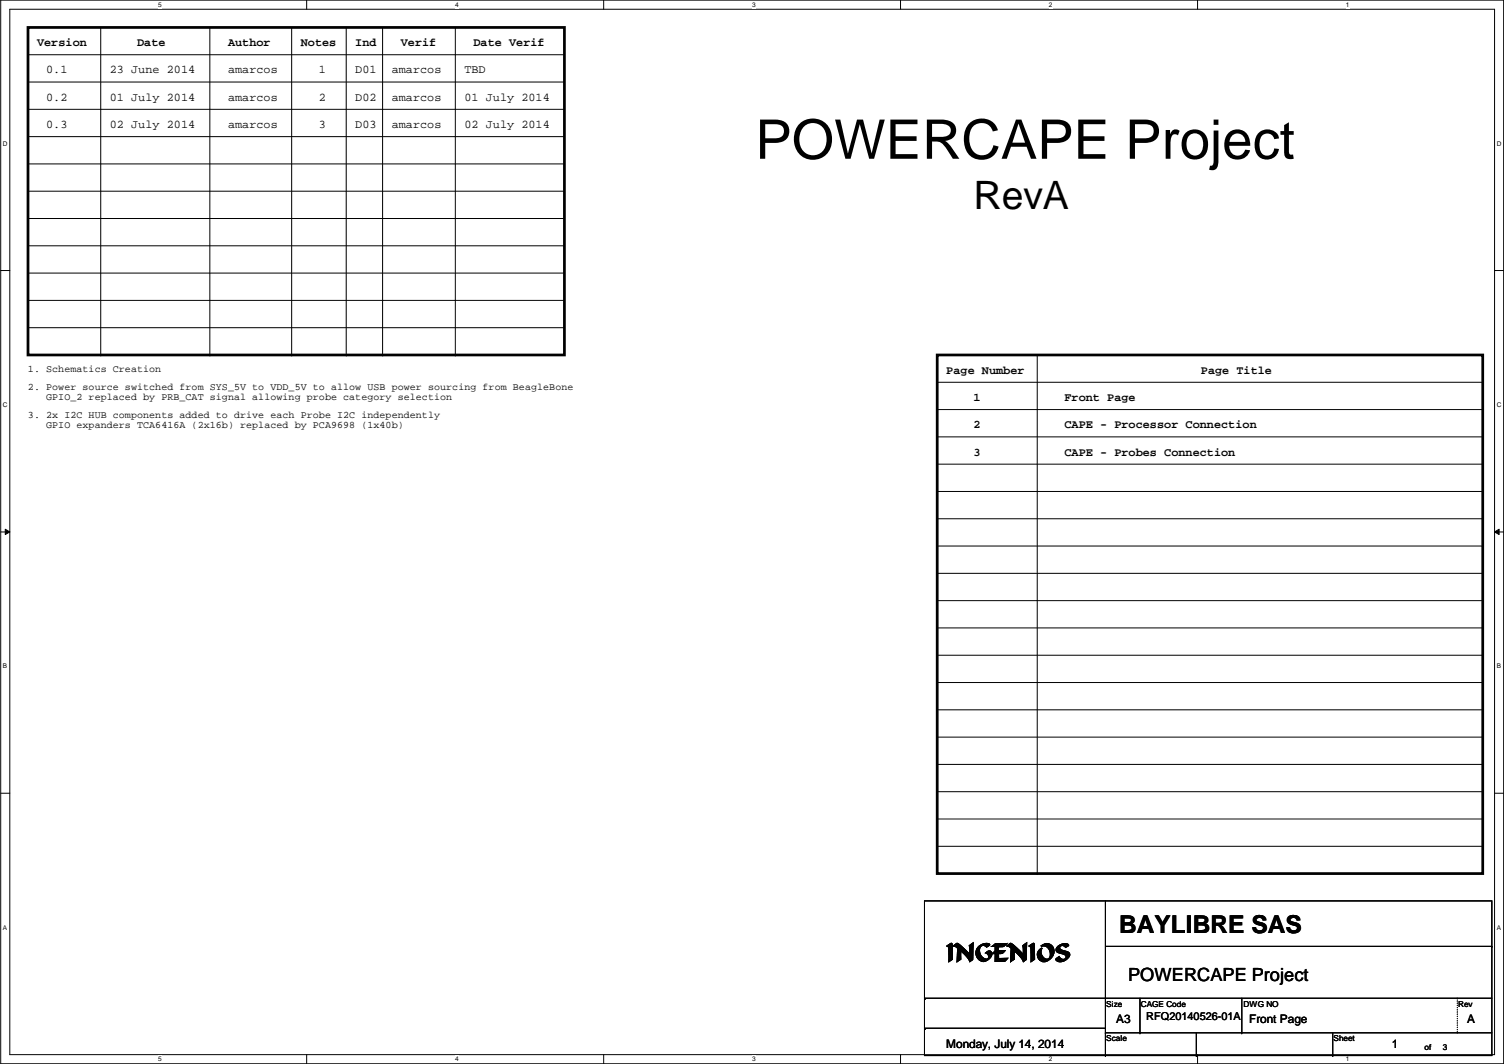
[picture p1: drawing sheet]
<svg xmlns="http://www.w3.org/2000/svg" width="420mm" height="297mm" viewBox="0 0 420 297" stroke-linecap="round" stroke-linejoin="round" font-family="sans-serif">
<defs><g id="words">
<text font-size="15.2" x="211" y="44.3">POWERCAPE Project</text>
<text font-size="10.9" x="272" y="58.2">RevA</text>
<g font-size="6.9">
<text x="312.6" y="260.4">BAYLIBRE SAS</text>
<text x="264.4" y="268.4">INGENIOS</text>
</g>
<text font-size="5.1" x="315.2" y="273.8">POWERCAPE Project</text>
<g font-size="3.3">
<text x="10.4" y="12.9">Version</text>
<text x="38.3" y="12.9">Date</text>
<text x="63.7" y="12.9">Author</text>
<text x="84" y="12.9">Notes</text>
<text x="99.3" y="12.9">Ind</text>
<text x="112" y="12.9">Verif</text>
<text x="132.3" y="12.9">Date Verif</text>
<text x="12.9" y="20.4">0.1</text>
<text x="30.7" y="20.4">23 June 2014</text>
<text x="63.7" y="20.4">amarcos</text>
<text x="89.1" y="20.4">1</text>
<text x="99.3" y="20.4">D01</text>
<text x="109.4" y="20.4">amarcos</text>
<text x="129.7" y="20.4">TBD</text>
<text x="12.9" y="28.1">0.2</text>
<text x="30.7" y="28.1">01 July 2014</text>
<text x="63.7" y="28.1">amarcos</text>
<text x="89.1" y="28.1">2</text>
<text x="99.3" y="28.1">D02</text>
<text x="109.4" y="28.1">amarcos</text>
<text x="129.7" y="28.1">01 July 2014</text>
<text x="12.9" y="35.7">0.3</text>
<text x="30.7" y="35.7">02 July 2014</text>
<text x="63.7" y="35.7">amarcos</text>
<text x="89.1" y="35.7">3</text>
<text x="99.3" y="35.7">D03</text>
<text x="109.4" y="35.7">amarcos</text>
<text x="129.7" y="35.7">02 July 2014</text>
<text x="264.4" y="104.4">Page Number</text>
<text x="335.5" y="104.4">Page Title</text>
<text x="272" y="112">1</text>
<text x="297.4" y="112">Front Page</text>
<text x="272" y="119.6">2</text>
<text x="297.4" y="119.6">CAPE - Processor Connection</text>
<text x="272" y="127.2">3</text>
<text x="297.4" y="127.2">CAPE - Probes Connection</text>
<text x="311.9" y="285.5">A3</text>
<text x="348.9" y="285.5">Front Page</text>
<text x="409.9" y="285.5">A</text>
<text x="264.4" y="292.6">Monday, July 14, 2014</text>
<text x="388.8" y="292.6">1</text>
</g>
<text font-size="3" x="320.2" y="284.7">RFQ20140526-01A</text>
<g font-size="2.8">
<text x="7.8" y="103.9">1. Schematics Creation</text>
<text x="7.8" y="109">2. Power source switched from SYS_5V to VDD_5V to allow USB power sourcing from BeagleBone</text>
<text x="12.9" y="111.8">GPIO_2 replaced by PRB_CAT signal allowing probe category selection</text>
<text x="7.8" y="116.6">3. 2x I2C HUB components added to drive each Probe I2C independently</text>
<text x="12.9" y="119.4">GPIO expanders TCA6416A (2x16b) replaced by PCA9698 (1x40b)</text>
</g>
<g font-size="2.3">
<text x="309.1" y="281">Size</text>
<text x="318.7" y="281">CAGE Code</text>
<text x="347.4" y="281.3">DWG NO</text>
<text x="407.4" y="281">Rev</text>
<text x="309.1" y="290.7">Scale</text>
<text x="372.6" y="290.7">Sheet</text>
<text x="398" y="293.2">of</text>
<text x="403" y="293.2">3</text>
</g>
<g font-size="1.8">
<text x="44.2" y="1.9">5</text>
<text x="127.1" y="1.9">4</text>
<text x="210.1" y="1.9">3</text>
<text x="293" y="1.9">2</text>
<text x="376" y="1.9">1</text>
<text x=".8" y="40.6">D</text>
<text x="418.2" y="40.6">D</text>
<text x=".8" y="113.6">C</text>
<text x="418.2" y="113.6">C</text>
<text x=".8" y="186.6">B</text>
<text x="418.2" y="186.6">B</text>
<text x=".8" y="259.5">A</text>
<text x="418.2" y="259.5">A</text>
<text x="44.2" y="296.3">5</text>
<text x="127.1" y="296.3">4</text>
<text x="210.1" y="296.3">3</text>
<text x="293" y="296.3">2</text>
<text x="376" y="296.3">1</text>
</g>
</g></defs>
<path d="M.2 0h419.9v297h-419.9zM2.7 2.6h414.8v291.8h-414.8z" fill="none" stroke="#000" stroke-width=".28"/>
<g fill="#fff">
<path d="M44.2 .3h1v2h-1z"/>
<path d="M44.2 294.7h1v2h-1z"/>
</g>
<path d="M85.7 0v2.6M85.7 294.4v2.6" fill="none" stroke="#000" stroke-width=".28"/>
<g fill="#fff">
<path d="M127.1 .3h1v2h-1z"/>
<path d="M127.1 294.7h1v2h-1z"/>
</g>
<path d="M168.6 0v2.6M168.6 294.4v2.6" fill="none" stroke="#000" stroke-width=".28"/>
<g fill="#fff">
<path d="M210.1 .3h1v2h-1z"/>
<path d="M210.1 294.7h1v2h-1z"/>
</g>
<path d="M251.6 0v2.6M251.6 294.4v2.6" fill="none" stroke="#000" stroke-width=".28"/>
<g fill="#fff">
<path d="M293 .3h1v2h-1z"/>
<path d="M293 294.7h1v2h-1z"/>
</g>
<path d="M334.5 0v2.6M334.5 294.4v2.6" fill="none" stroke="#000" stroke-width=".28"/>
<g fill="#fff">
<path d="M376 .3h1v2h-1z"/>
<path d="M376 294.7h1v2h-1z"/>
<path d="M.8 39h1.3v2h-1.3z"/>
<path d="M418.2 39h1.2v2h-1.2z"/>
<path d="M.8 112h1.3v2h-1.3z"/>
<path d="M418.2 112h1.2v2h-1.2z"/>
</g>
<path d="M.2 75.5h2.5M417.5 75.5h2.6" fill="none" stroke="#000" stroke-width=".28"/>
<g fill="#fff">
<path d="M.8 185h1.2v1.9h-1.2z"/>
<path d="M418.2 185h1.1v1.9h-1.1z"/>
</g>
<path d="M.2 148.5h2.5M1.5 147.7l1.2 .8-1.2 .7zM417.5 148.5l1.3-.8v1.5zM417.5 148.5h2.6" fill="none" stroke="#000" stroke-width=".28"/>
<path d="M1.5 147.7l1.2 .8-1.2 .7zM417.5 148.5l1.3-.8v1.5z" fill="#000"/>
<g fill="#fff">
<path d="M.8 257.9h1.2v2h-1.2z"/>
<path d="M418.2 257.9h1.1v2h-1.1z"/>
</g>
<g fill="none" stroke="#000" stroke-width=".28">
<path d="M7.8 15.3h149.9M28.1 7.7v91.4M58.6 7.7v91.4M81.5 7.7v91.4M96.7 7.7v91.4M106.9 7.7v91.4M127.2 7.7v91.4M157.7 15.3h.1M7.8 22.9h149.9M7.8 30.5h149.9M7.8 38.1h149.9M157.7 22.9h.1"/>
<path d="M157.7 30.5h.1M157.7 38.1h.1M7.8 45.8h149.9M7.8 53.4h149.9M157.7 45.8h.1M157.7 53.4h.1M7.8 61h149.9M7.8 68.6h149.9M7.8 76.2h149.9M157.7 61h.1M157.7 68.6h.1M157.7 76.2h.1"/>
<path d="M7.8 83.9h149.9M7.8 91.5h149.9M28.1 99.1h.1M58.6 99.1h.1M81.5 99.1h.1M96.7 99.1h.1M106.9 99.1h.1M127.2 99.1h.1M157.7 83.9h.1M157.7 91.5h.1M289.8 99.1v144.8M261.8 114.3h152.4"/>
<path d="M261.8 106.7h152.4M414.2 114.3h.1M414.2 106.7h.1M261.8 137.2h152.4M261.8 129.6h152.4M261.8 122h152.4M414.2 137.2h.1M414.2 129.6h.1M414.2 122h.1M261.8 152.4h152.4M261.8 144.8h152.4M414.2 152.4h.1"/>
<path d="M414.2 144.8h.1M261.8 175.3h152.4M261.8 167.7h152.4M261.8 160.1h152.4M414.2 175.3h.1M414.2 167.7h.1M414.2 160.1h.1M261.8 198.2h152.4M261.8 190.5h152.4M261.8 182.9h152.4M414.2 198.2h.1M414.2 190.5h.1"/>
<path d="M414.2 182.9h.1M261.8 213.4h152.4M261.8 205.8h152.4M414.2 213.4h.1M414.2 205.8h.1M.2 221.4h2.5M261.8 221h152.4M261.8 228.6h152.4M261.8 236.3h152.4M414.2 221h.1M414.2 228.6h.1M414.2 236.3h.1"/>
<path d="M417.5 221.4h2.6M258.3 251.5h158.5v43.2h-158.5zM289.8 243.9h.1M308.8 251.5v43.2M258.5 278.7h.1M258.5 278.7h158.3M308.8 264.2h108M318.5 278.7v9.6M346.9 278.7v9.6M416.8 264.2h.1M258.5 287.1h.1M258.5 287.1h50.3"/>
<path d="M308.8 288.3h.1M308.8 294.7h.1M308.8 288.3h108M318.5 288.3h.1M334.2 294.7h.1M334.2 288.3v6.4M346.9 288.3h.1M372.3 294.7h.1M372.3 288.3v6.4"/>
</g>
<path d="M7.8 7.7h149.9v91.4h-149.9zM261.8 99.1h152.4v144.8h-152.4z" fill="none" stroke="#000" stroke-width=".76"/>
<path d="M407.1 278.7v9.6M407.1 288.3h.1" fill="none" stroke="#000" stroke-width=".28" stroke-dasharray="0 .5"/>
<use href="#words"/>
</svg>
